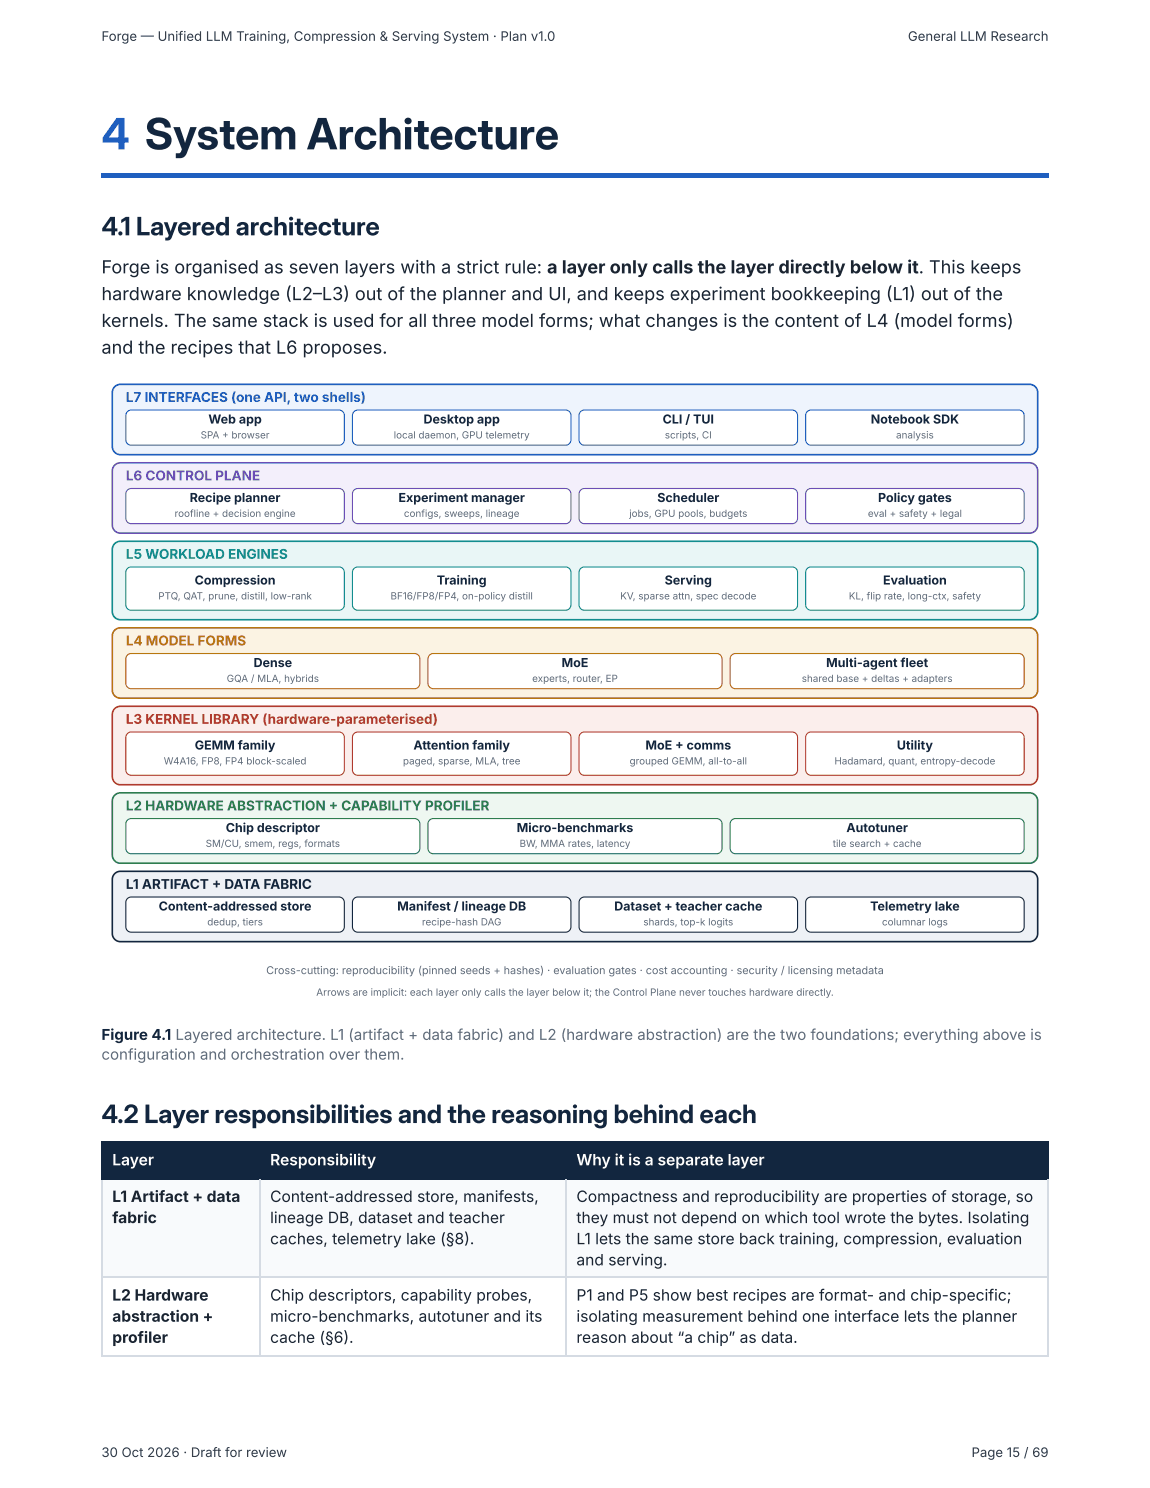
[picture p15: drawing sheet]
<svg xmlns="http://www.w3.org/2000/svg" width="216mm" height="279mm" viewBox="0 0 216 279" stroke-linecap="round" stroke-linejoin="round" font-family="sans-serif">
<defs><g id="words">
<text font-size="8.1" fill="#1f5fbf" x="19" y="28">4 System Architecture</text>
<g font-size="4.8" fill="#12263f">
<text x="19" y="44.2">4.1 Layered architecture</text>
<text x="19" y="210.9">4.2 Layer responsibilities and the reasoning behind each</text>
</g>
<g font-size="3.4" fill="#1b2430">
<text x="19" y="51.3">Forge is organised as seven layers with a strict rule: a layer only calls the layer directly below it. This keeps</text>
<text x="19" y="56.4">hardware knowledge (L2–L3) out of the planner and UI, and keeps experiment bookkeeping (L1) out of the</text>
<text x="19" y="61.4">kernels. The same stack is used for all three model forms; what changes is the content of L4 (model forms)</text>
<text x="19" y="66.4">and the recipes that L6 proposes.</text>
</g>
<g font-size="2.9" fill="#fff">
<text x="21.1" y="218.8">Layer</text>
<text x="50.7" y="218.8">Responsibility</text>
<text x="108.2" y="218.8">Why it is a separate layer</text>
</g>
<g font-size="2.9" fill="#1b2430">
<text x="21.1" y="225.7">L1 Artifact + data</text>
<text x="50.7" y="225.7">Content-addressed store, manifests,</text>
<text x="108.2" y="225.7">Compactness and reproducibility are properties of storage, so</text>
<text x="21.1" y="229.7">fabric</text>
<text x="50.7" y="229.7">lineage DB, dataset and teacher</text>
<text x="50.7" y="233.6">caches, telemetry lake (§8).</text>
<text x="108.2" y="229.7">they must not depend on which tool wrote the bytes. Isolating</text>
<text x="108.2" y="233.6">L1 lets the same store back training, compression, evaluation</text>
<text x="108.2" y="237.6">and serving.</text>
<text x="21.1" y="244.2">L2 Hardware</text>
<text x="50.7" y="244.2">Chip descriptors, capability probes,</text>
<text x="108.2" y="244.2">P1 and P5 show best recipes are format- and chip-specific;</text>
<text x="21.1" y="248.2">abstraction +</text>
<text x="50.7" y="248.2">micro-benchmarks, autotuner and its</text>
<text x="108.2" y="248.2">isolating measurement behind one interface lets the planner</text>
<text x="21.1" y="252.1">profiler</text>
<text x="50.7" y="252.1">cache (§6).</text>
<text x="108.2" y="252.1">reason about “a chip” as data.</text>
</g>
<text font-size="2.8" fill="#12263f" x="19" y="195.3">Figure 4.1 Layered architecture. L1 (artifact + data fabric) and L2 (hardware abstraction) are the two foundations; everything above is</text>
<text font-size="2.8" fill="#5d6b7a" x="19" y="199">configuration and orchestration over them.</text>
<g font-size="2.5" fill="#343a40">
<text x="19" y="7.7">Forge — Unified LLM Training, Compression &amp; Serving System · Plan v1.0</text>
<text x="170.4" y="7.7">General LLM Research</text>
<text x="19" y="273.6">30 Oct 2026 · Draft for review</text>
<text x="182.4" y="273.6">Page 15 / 69</text>
</g>
<text font-size="2.5" fill="#1f5fbf" x="23.6" y="75.5">L7 INTERFACES (one API, two shells)</text>
<text font-size="2.5" fill="#6a4bb5" x="23.6" y="90.2">L6 CONTROL PLANE</text>
<text font-size="2.5" fill="#0f8b8d" x="23.6" y="104.9">L5 WORKLOAD ENGINES</text>
<text font-size="2.5" fill="#b9770e" x="23.6" y="121.2">L4 MODEL FORMS</text>
<text font-size="2.5" fill="#b03a2e" x="23.6" y="135.9">L3 KERNEL LIBRARY (hardware-parameterised)</text>
<text font-size="2.5" fill="#2e7d4f" x="23.6" y="152.2">L2 HARDWARE ABSTRACTION + CAPABILITY PROFILER</text>
<text font-size="2.5" fill="#12263f" x="23.6" y="166.9">L1 ARTIFACT + DATA FABRIC</text>
<g font-size="2.3" fill="#12263f">
<text x="39.1" y="79.5">Web app</text>
<text x="79.5" y="79.5">Desktop app</text>
<text x="124.4" y="79.5">CLI / TUI</text>
<text x="163.5" y="79.5">Notebook SDK</text>
<text x="35.6" y="94.3">Recipe planner</text>
<text x="74.8" y="94.3">Experiment manager</text>
<text x="123.4" y="94.3">Scheduler</text>
<text x="164.8" y="94.3">Policy gates</text>
<text x="36.5" y="109.8">Compression</text>
<text x="82" y="109.8">Training</text>
<text x="124.8" y="109.8">Serving</text>
<text x="165.8" y="109.8">Evaluation</text>
<text x="47.6" y="125.3">Dense</text>
<text x="105.4" y="125.3">MoE</text>
<text x="155.1" y="125.3">Multi-agent fleet</text>
<text x="36.6" y="140.7">GEMM family</text>
<text x="77.6" y="140.7">Attention family</text>
<text x="121.2" y="140.7">MoE + comms</text>
<text x="168.4" y="140.7">Utility</text>
<text x="42.4" y="156.2">Chip descriptor</text>
<text x="97" y="156.2">Micro-benchmarks</text>
<text x="158.9" y="156.2">Autotuner</text>
<text x="29.8" y="171">Content-addressed store</text>
<text x="74.6" y="171">Manifest / lineage DB</text>
<text x="115.3" y="171">Dataset + teacher cache</text>
<text x="163.4" y="171">Telemetry lake</text>
</g>
<text font-size="2" fill="#5d6b7a" x="50" y="182.9">Cross-cutting: reproducibility (pinned seeds + hashes) · evaluation gates · cost accounting · security / licensing metadata</text>
<g font-size="1.9" fill="#5d6b7a">
<text x="37.7" y="82.3">SPA + browser</text>
<text x="73.9" y="82.3">local daemon, GPU telemetry</text>
<text x="124.8" y="82.3">scripts, CI</text>
<text x="168.2" y="82.3">analysis</text>
<text x="32.8" y="97.1">roofline + decision engine</text>
<text x="75.8" y="97.1">configs, sweeps, lineage</text>
<text x="118.1" y="97.1">jobs, GPU pools, budgets</text>
<text x="162.9" y="97.1">eval + safety + legal</text>
<text x="29.7" y="112.6">PTQ, QAT, prune, distill, low-rank</text>
<text x="73.3" y="112.6">BF16/FP8/FP4, on-policy distill</text>
<text x="116.4" y="112.6">KV, sparse attn, spec decode</text>
<text x="159.4" y="112.6">KL, flip rate, long-ctx, safety</text>
<text x="42.6" y="128">GQA / MLA, hybrids</text>
<text x="99.9" y="128">experts, router, EP</text>
<text x="150.5" y="128">shared base + deltas + adapters</text>
<text x="30.7" y="143.5">W4A16, FP8, FP4 block-scaled</text>
<text x="75.6" y="143.5">paged, sparse, MLA, tree</text>
<text x="118.2" y="143.5">grouped GEMM, all-to-all</text>
<text x="156.7" y="143.5">Hadamard, quant, entropy-decode</text>
<text x="38.6" y="159">SM/CU, smem, regs, formats</text>
<text x="97.5" y="159">BW, MMA rates, latency</text>
<text x="156.3" y="159">tile search + cache</text>
<text x="38.9" y="173.8">dedup, tiers</text>
<text x="79.2" y="173.8">recipe-hash DAG</text>
<text x="120.8" y="173.8">shards, top-k logits</text>
<text x="165.6" y="173.8">columnar logs</text>
<text x="59.4" y="187">Arrows are implicit: each layer only calls the layer below it; the Control Plane never touches hardware directly.</text>
</g>
</g></defs>
<path d="M19 32.5h177.8v.8h-177.8z" fill="#1f5fbf"/>
<g fill="#12263f">
<path d="M19.3 214.3h29.6v7.2h-29.6z"/>
<path d="M48.9 214.3h57.5v7.2h-57.5z"/>
<path d="M106.4 214.3h90.4v7.2h-90.4z"/>
</g>
<g fill="#f8fafc">
<path d="M19.3 221.5h29.6v18.5h-29.6z"/>
<path d="M48.9 221.5h57.5v18.5h-57.5z"/>
<path d="M106.4 221.5h90.4v18.5h-90.4z"/>
</g>
<path d="M19 214.4h177.8M19.2 214.3v7.2M48.8 214.3v7.2M106.2 214.3v7.2M196.7 214.3v7.2M19 221.3h177.8" fill="none" stroke="#12263f" stroke-width=".26"/>
<path d="M19 239.8h177.8M19.2 221.5v33M48.8 221.5v33M106.2 221.5v33M196.7 221.5v33M19 254.7h177.8" fill="none" stroke="#d5dbe3" stroke-width=".26"/>
<path d="M21.5 72.6l.5-.3 .6-.1h170.7a1.52 1.52 0 0 1 1.5 1.5v10.2a1.52 1.52 0 0 1-1.5 1.5h-170.7a1.52 1.52 0 0 1-1.5-1.5v-10.2l.1-.6z" fill="#eef4fd"/>
<path d="M21.5 72.6l.5-.3 .6-.1h170.7a1.52 1.52 0 0 1 1.5 1.5v10.2a1.52 1.52 0 0 1-1.5 1.5h-170.7a1.52 1.52 0 0 1-1.5-1.5v-10.2l.1-.6z" fill="none" stroke="#1f5fbf" stroke-width=".3"/>
<path d="M23.9 77.3l.7-.3h39a1.02 1.02 0 0 1 1 1v4.6a1.02 1.02 0 0 1-1 1h-39a1.02 1.02 0 0 1-1-1v-4.6z" fill="#fff"/>
<path d="M23.9 77.3l.7-.3h39a1.02 1.02 0 0 1 1 1v4.6a1.02 1.02 0 0 1-1 1h-39a1.02 1.02 0 0 1-1-1v-4.6z" fill="none" stroke="#1f5fbf" stroke-width=".2"/>
<path d="M66.5 77.3l.7-.3h39a1.02 1.02 0 0 1 1 1v4.6a1.02 1.02 0 0 1-1 1h-39a1.02 1.02 0 0 1-1-1v-4.6z" fill="#fff"/>
<path d="M66.5 77.3l.7-.3h39a1.02 1.02 0 0 1 1 1v4.6a1.02 1.02 0 0 1-1 1h-39a1.02 1.02 0 0 1-1-1v-4.6z" fill="none" stroke="#1f5fbf" stroke-width=".2"/>
<path d="M109 77.3l.7-.3h39a1.02 1.02 0 0 1 1 1v4.6a1.02 1.02 0 0 1-1 1h-39a1.02 1.02 0 0 1-1-1v-4.6z" fill="#fff"/>
<path d="M109 77.3l.7-.3h39a1.02 1.02 0 0 1 1 1v4.6a1.02 1.02 0 0 1-1 1h-39a1.02 1.02 0 0 1-1-1v-4.6z" fill="none" stroke="#1f5fbf" stroke-width=".2"/>
<path d="M151.6 77.3l.7-.3h39a1.02 1.02 0 0 1 1 1v4.6a1.02 1.02 0 0 1-1 1h-39a1.02 1.02 0 0 1-1-1v-4.6z" fill="#fff"/>
<path d="M151.6 77.3l.7-.3h39a1.02 1.02 0 0 1 1 1v4.6a1.02 1.02 0 0 1-1 1h-39a1.02 1.02 0 0 1-1-1v-4.6z" fill="none" stroke="#1f5fbf" stroke-width=".2"/>
<path d="M21.5 87.3l.5-.3 .6-.1h170.7a1.52 1.52 0 0 1 1.5 1.5v10.2a1.52 1.52 0 0 1-1.5 1.5h-170.7a1.52 1.52 0 0 1-1.5-1.5v-10.2l.1-.6z" fill="#f3effb"/>
<path d="M21.5 87.3l.5-.3 .6-.1h170.7a1.52 1.52 0 0 1 1.5 1.5v10.2a1.52 1.52 0 0 1-1.5 1.5h-170.7a1.52 1.52 0 0 1-1.5-1.5v-10.2l.1-.6z" fill="none" stroke="#6a4bb5" stroke-width=".3"/>
<path d="M23.9 92l.7-.3h39a1.02 1.02 0 0 1 1 1v4.6a1.02 1.02 0 0 1-1 1h-39a1.02 1.02 0 0 1-1-1v-4.6z" fill="#fff"/>
<path d="M23.9 92l.7-.3h39a1.02 1.02 0 0 1 1 1v4.6a1.02 1.02 0 0 1-1 1h-39a1.02 1.02 0 0 1-1-1v-4.6z" fill="none" stroke="#6a4bb5" stroke-width=".2"/>
<path d="M66.5 92l.7-.3h39a1.02 1.02 0 0 1 1 1v4.6a1.02 1.02 0 0 1-1 1h-39a1.02 1.02 0 0 1-1-1v-4.6z" fill="#fff"/>
<path d="M66.5 92l.7-.3h39a1.02 1.02 0 0 1 1 1v4.6a1.02 1.02 0 0 1-1 1h-39a1.02 1.02 0 0 1-1-1v-4.6z" fill="none" stroke="#6a4bb5" stroke-width=".2"/>
<path d="M109 92l.7-.3h39a1.02 1.02 0 0 1 1 1v4.6a1.02 1.02 0 0 1-1 1h-39a1.02 1.02 0 0 1-1-1v-4.6z" fill="#fff"/>
<path d="M109 92l.7-.3h39a1.02 1.02 0 0 1 1 1v4.6a1.02 1.02 0 0 1-1 1h-39a1.02 1.02 0 0 1-1-1v-4.6z" fill="none" stroke="#6a4bb5" stroke-width=".2"/>
<path d="M151.6 92l.7-.3h39a1.02 1.02 0 0 1 1 1v4.6a1.02 1.02 0 0 1-1 1h-39a1.02 1.02 0 0 1-1-1v-4.6z" fill="#fff"/>
<path d="M151.6 92l.7-.3h39a1.02 1.02 0 0 1 1 1v4.6a1.02 1.02 0 0 1-1 1h-39a1.02 1.02 0 0 1-1-1v-4.6z" fill="none" stroke="#6a4bb5" stroke-width=".2"/>
<path d="M21.5 102.1l.5-.4 .6-.1h170.7a1.52 1.52 0 0 1 1.5 1.6v11.6a1.52 1.52 0 0 1-1.5 1.6h-170.7a1.52 1.52 0 0 1-1.5-1.6v-11.6l.1-.6z" fill="#e9f6f6"/>
<path d="M21.5 102.1l.5-.4 .6-.1h170.7a1.52 1.52 0 0 1 1.5 1.6v11.6a1.52 1.52 0 0 1-1.5 1.6h-170.7a1.52 1.52 0 0 1-1.5-1.6v-11.6l.1-.6z" fill="none" stroke="#0f8b8d" stroke-width=".3"/>
<path d="M23.9 106.8l.7-.3h39a1.02 1.02 0 0 1 1 1v6.1a1.02 1.02 0 0 1-1 1h-39a1.02 1.02 0 0 1-1-1v-6.1z" fill="#fff"/>
<path d="M23.9 106.8l.7-.3h39a1.02 1.02 0 0 1 1 1v6.1a1.02 1.02 0 0 1-1 1h-39a1.02 1.02 0 0 1-1-1v-6.1z" fill="none" stroke="#0f8b8d" stroke-width=".2"/>
<path d="M66.5 106.8l.7-.3h39a1.02 1.02 0 0 1 1 1v6.1a1.02 1.02 0 0 1-1 1h-39a1.02 1.02 0 0 1-1-1v-6.1z" fill="#fff"/>
<path d="M66.5 106.8l.7-.3h39a1.02 1.02 0 0 1 1 1v6.1a1.02 1.02 0 0 1-1 1h-39a1.02 1.02 0 0 1-1-1v-6.1z" fill="none" stroke="#0f8b8d" stroke-width=".2"/>
<path d="M109 106.8l.7-.3h39a1.02 1.02 0 0 1 1 1v6.1a1.02 1.02 0 0 1-1 1h-39a1.02 1.02 0 0 1-1-1v-6.1z" fill="#fff"/>
<path d="M109 106.8l.7-.3h39a1.02 1.02 0 0 1 1 1v6.1a1.02 1.02 0 0 1-1 1h-39a1.02 1.02 0 0 1-1-1v-6.1z" fill="none" stroke="#0f8b8d" stroke-width=".2"/>
<path d="M151.6 106.8l.7-.3h39a1.02 1.02 0 0 1 1 1v6.1a1.02 1.02 0 0 1-1 1h-39a1.02 1.02 0 0 1-1-1v-6.1z" fill="#fff"/>
<path d="M151.6 106.8l.7-.3h39a1.02 1.02 0 0 1 1 1v6.1a1.02 1.02 0 0 1-1 1h-39a1.02 1.02 0 0 1-1-1v-6.1z" fill="none" stroke="#0f8b8d" stroke-width=".2"/>
<path d="M21.5 118.3l.5-.3 .6-.1h170.7a1.52 1.52 0 0 1 1.5 1.5v10.2a1.52 1.52 0 0 1-1.5 1.5h-170.7a1.52 1.52 0 0 1-1.5-1.5v-10.2l.1-.6z" fill="#fbf3e3"/>
<path d="M21.5 118.3l.5-.3 .6-.1h170.7a1.52 1.52 0 0 1 1.5 1.5v10.2a1.52 1.52 0 0 1-1.5 1.5h-170.7a1.52 1.52 0 0 1-1.5-1.5v-10.2l.1-.6z" fill="none" stroke="#b9770e" stroke-width=".3"/>
<path d="M23.9 123l.7-.3h53.2a1.02 1.02 0 0 1 1 1v4.6a1.02 1.02 0 0 1-1 1h-53.2a1.02 1.02 0 0 1-1-1v-4.6z" fill="#fff"/>
<path d="M23.9 123l.7-.3h53.2a1.02 1.02 0 0 1 1 1v4.6a1.02 1.02 0 0 1-1 1h-53.2a1.02 1.02 0 0 1-1-1v-4.6z" fill="none" stroke="#b9770e" stroke-width=".2"/>
<path d="M80.6 123l.8-.3h53.1a1.02 1.02 0 0 1 1.1 1v4.6a1.02 1.02 0 0 1-1.1 1h-53.1a1.02 1.02 0 0 1-1.1-1v-4.6z" fill="#fff"/>
<path d="M80.6 123l.8-.3h53.1a1.02 1.02 0 0 1 1.1 1v4.6a1.02 1.02 0 0 1-1.1 1h-53.1a1.02 1.02 0 0 1-1.1-1v-4.6z" fill="none" stroke="#b9770e" stroke-width=".2"/>
<path d="M137.4 123l.7-.3h53.2a1.02 1.02 0 0 1 1 1v4.6a1.02 1.02 0 0 1-1 1h-53.2a1.02 1.02 0 0 1-1-1v-4.6z" fill="#fff"/>
<path d="M137.4 123l.7-.3h53.2a1.02 1.02 0 0 1 1 1v4.6a1.02 1.02 0 0 1-1 1h-53.2a1.02 1.02 0 0 1-1-1v-4.6z" fill="none" stroke="#b9770e" stroke-width=".2"/>
<path d="M21.5 133.1l.5-.4 .6-.1h170.7a1.52 1.52 0 0 1 1.5 1.5v11.7a1.52 1.52 0 0 1-1.5 1.5h-170.7a1.52 1.52 0 0 1-1.5-1.5v-11.7l.1-.5z" fill="#fbeeec"/>
<path d="M21.5 133.1l.5-.4 .6-.1h170.7a1.52 1.52 0 0 1 1.5 1.5v11.7a1.52 1.52 0 0 1-1.5 1.5h-170.7a1.52 1.52 0 0 1-1.5-1.5v-11.7l.1-.5z" fill="none" stroke="#b03a2e" stroke-width=".3"/>
<path d="M23.9 137.7l.7-.3h39a1.02 1.02 0 0 1 1 1.1v6.1a1.02 1.02 0 0 1-1 1h-39a1.02 1.02 0 0 1-1-1v-6.1z" fill="#fff"/>
<path d="M23.9 137.7l.7-.3h39a1.02 1.02 0 0 1 1 1.1v6.1a1.02 1.02 0 0 1-1 1h-39a1.02 1.02 0 0 1-1-1v-6.1z" fill="none" stroke="#b03a2e" stroke-width=".2"/>
<path d="M66.5 137.7l.7-.3h39a1.02 1.02 0 0 1 1 1.1v6.1a1.02 1.02 0 0 1-1 1h-39a1.02 1.02 0 0 1-1-1v-6.1z" fill="#fff"/>
<path d="M66.5 137.7l.7-.3h39a1.02 1.02 0 0 1 1 1.1v6.1a1.02 1.02 0 0 1-1 1h-39a1.02 1.02 0 0 1-1-1v-6.1z" fill="none" stroke="#b03a2e" stroke-width=".2"/>
<path d="M109 137.7l.7-.3h39a1.02 1.02 0 0 1 1 1.1v6.1a1.02 1.02 0 0 1-1 1h-39a1.02 1.02 0 0 1-1-1v-6.1z" fill="#fff"/>
<path d="M109 137.7l.7-.3h39a1.02 1.02 0 0 1 1 1.1v6.1a1.02 1.02 0 0 1-1 1h-39a1.02 1.02 0 0 1-1-1v-6.1z" fill="none" stroke="#b03a2e" stroke-width=".2"/>
<path d="M151.6 137.7l.7-.3h39a1.02 1.02 0 0 1 1 1.1v6.1a1.02 1.02 0 0 1-1 1h-39a1.02 1.02 0 0 1-1-1v-6.1z" fill="#fff"/>
<path d="M151.6 137.7l.7-.3h39a1.02 1.02 0 0 1 1 1.1v6.1a1.02 1.02 0 0 1-1 1h-39a1.02 1.02 0 0 1-1-1v-6.1z" fill="none" stroke="#b03a2e" stroke-width=".2"/>
<path d="M21.5 149.3l.5-.3 .6-.1h170.7a1.52 1.52 0 0 1 1.5 1.5v10.2a1.52 1.52 0 0 1-1.5 1.5h-170.7a1.52 1.52 0 0 1-1.5-1.5v-10.2l.1-.6z" fill="#eef7f1"/>
<path d="M21.5 149.3l.5-.3 .6-.1h170.7a1.52 1.52 0 0 1 1.5 1.5v10.2a1.52 1.52 0 0 1-1.5 1.5h-170.7a1.52 1.52 0 0 1-1.5-1.5v-10.2l.1-.6z" fill="none" stroke="#2e7d4f" stroke-width=".3"/>
<path d="M23.9 154l.7-.3h53.2a1.02 1.02 0 0 1 1 1v4.6a1.02 1.02 0 0 1-1 1h-53.2a1.02 1.02 0 0 1-1-1v-4.6z" fill="#fff"/>
<path d="M23.9 154l.7-.3h53.2a1.02 1.02 0 0 1 1 1v4.6a1.02 1.02 0 0 1-1 1h-53.2a1.02 1.02 0 0 1-1-1v-4.6z" fill="none" stroke="#2e7d4f" stroke-width=".2"/>
<path d="M80.6 154l.8-.3h53.1a1.02 1.02 0 0 1 1.1 1v4.6a1.02 1.02 0 0 1-1.1 1h-53.1a1.02 1.02 0 0 1-1.1-1v-4.6z" fill="#fff"/>
<path d="M80.6 154l.8-.3h53.1a1.02 1.02 0 0 1 1.1 1v4.6a1.02 1.02 0 0 1-1.1 1h-53.1a1.02 1.02 0 0 1-1.1-1v-4.6z" fill="none" stroke="#2e7d4f" stroke-width=".2"/>
<path d="M137.4 154l.7-.3h53.2a1.02 1.02 0 0 1 1 1v4.6a1.02 1.02 0 0 1-1 1h-53.2a1.02 1.02 0 0 1-1-1v-4.6z" fill="#fff"/>
<path d="M137.4 154l.7-.3h53.2a1.02 1.02 0 0 1 1 1v4.6a1.02 1.02 0 0 1-1 1h-53.2a1.02 1.02 0 0 1-1-1v-4.6z" fill="none" stroke="#2e7d4f" stroke-width=".2"/>
<path d="M21.5 164.1l.5-.4 .6-.1h170.7a1.52 1.52 0 0 1 1.5 1.5v10.2a1.52 1.52 0 0 1-1.5 1.5h-170.7a1.52 1.52 0 0 1-1.5-1.5v-10.2l.1-.6z" fill="#eef1f6"/>
<path d="M21.5 164.1l.5-.4 .6-.1h170.7a1.52 1.52 0 0 1 1.5 1.5v10.2a1.52 1.52 0 0 1-1.5 1.5h-170.7a1.52 1.52 0 0 1-1.5-1.5v-10.2l.1-.6z" fill="none" stroke="#12263f" stroke-width=".3"/>
<path d="M23.9 168.7l.7-.3h39a1.02 1.02 0 0 1 1 1v4.6a1.02 1.02 0 0 1-1 1h-39a1.02 1.02 0 0 1-1-1v-4.6z" fill="#fff"/>
<path d="M23.9 168.7l.7-.3h39a1.02 1.02 0 0 1 1 1v4.6a1.02 1.02 0 0 1-1 1h-39a1.02 1.02 0 0 1-1-1v-4.6z" fill="none" stroke="#12263f" stroke-width=".2"/>
<path d="M66.5 168.7l.7-.3h39a1.02 1.02 0 0 1 1 1v4.6a1.02 1.02 0 0 1-1 1h-39a1.02 1.02 0 0 1-1-1v-4.6z" fill="#fff"/>
<path d="M66.5 168.7l.7-.3h39a1.02 1.02 0 0 1 1 1v4.6a1.02 1.02 0 0 1-1 1h-39a1.02 1.02 0 0 1-1-1v-4.6z" fill="none" stroke="#12263f" stroke-width=".2"/>
<path d="M109 168.7l.7-.3h39a1.02 1.02 0 0 1 1 1v4.6a1.02 1.02 0 0 1-1 1h-39a1.02 1.02 0 0 1-1-1v-4.6z" fill="#fff"/>
<path d="M109 168.7l.7-.3h39a1.02 1.02 0 0 1 1 1v4.6a1.02 1.02 0 0 1-1 1h-39a1.02 1.02 0 0 1-1-1v-4.6z" fill="none" stroke="#12263f" stroke-width=".2"/>
<path d="M151.6 168.7l.7-.3h39a1.02 1.02 0 0 1 1 1v4.6a1.02 1.02 0 0 1-1 1h-39a1.02 1.02 0 0 1-1-1v-4.6z" fill="#fff"/>
<path d="M151.6 168.7l.7-.3h39a1.02 1.02 0 0 1 1 1v4.6a1.02 1.02 0 0 1-1 1h-39a1.02 1.02 0 0 1-1-1v-4.6z" fill="none" stroke="#12263f" stroke-width=".2"/>
<use href="#words"/>
</svg>
